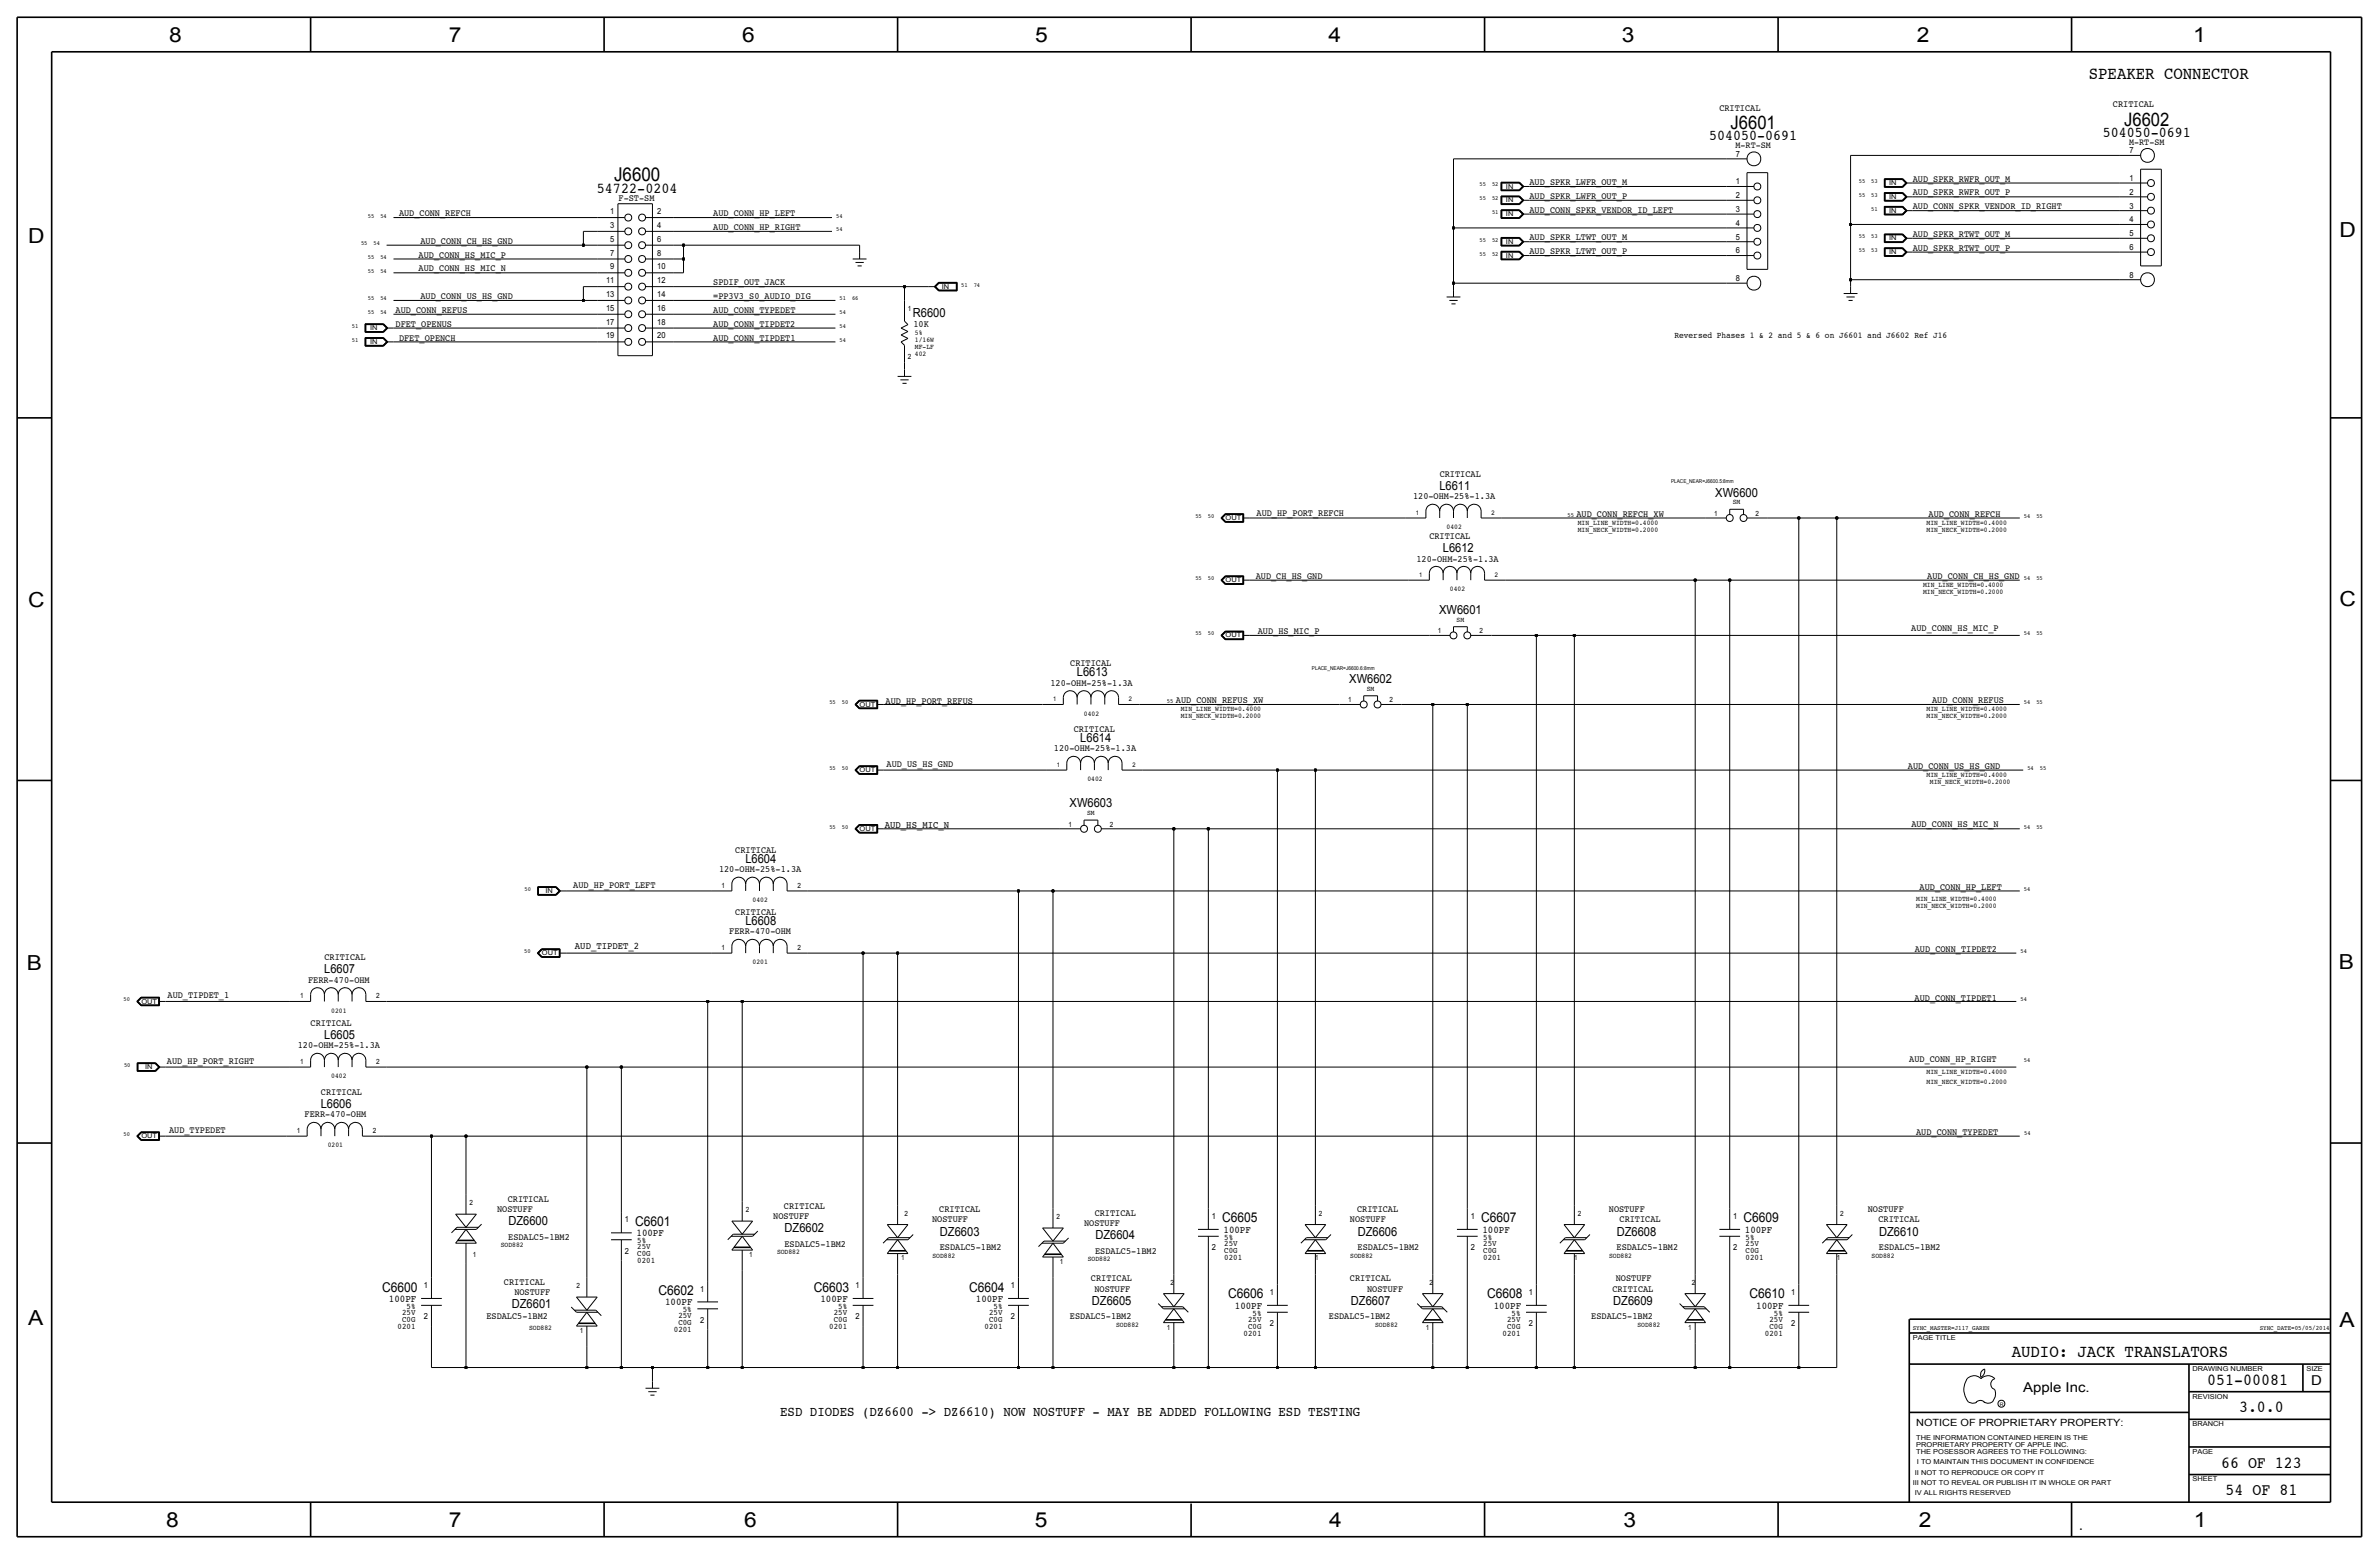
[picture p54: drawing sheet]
<svg xmlns="http://www.w3.org/2000/svg" width="875mm" height="572mm" viewBox="0 0 875 572" stroke-linecap="round" stroke-linejoin="round" font-family="sans-serif">
<defs><g id="words">
<g font-size="7.6">
<text x="62.2" y="15.5">8</text>
<text x="165" y="15.5">7</text>
<text x="273" y="15.5">6</text>
<text x="380.7" y="15.5">5</text>
<text x="488.6" y="15.5">4</text>
<text x="596.6" y="15.5">3</text>
<text x="705.1" y="15.5">2</text>
<text x="806.7" y="15.5">1</text>
<text x="10.4" y="89.4">D</text>
<text x="860.5" y="87.1">D</text>
<text x="10.4" y="223.3">C</text>
<text x="860.5" y="222.8">C</text>
<text x="9.8" y="356.6">B</text>
<text x="860.2" y="356.4">B</text>
<text x="10.4" y="487.4">A</text>
<text x="860.5" y="488.2">A</text>
<text x="61.2" y="561.6">8</text>
<text x="165" y="561.6">7</text>
<text x="273.8" y="561.6">6</text>
<text x="380.7" y="561.6">5</text>
<text x="488.9" y="561.6">4</text>
<text x="597.1" y="561.6">3</text>
<text x="705.8" y="561.6">2</text>
<text x="806.9" y="561.6">1</text>
</g>
<text font-size="7" x="225.9" y="66.5">J6600</text>
<g font-size="6.8">
<text x="636.5" y="47.5">J6601</text>
<text x="781.3" y="46.2">J6602</text>
</g>
<g font-size="6.5">
<text x="768.3" y="29.2">SPEAKER CONNECTOR</text>
<text x="739.9" y="499.1">AUDIO: JACK TRANSLATORS</text>
</g>
<g font-size="6.2">
<text x="811.9" y="509.3">051-00081</text>
<text x="823.6" y="519.4">3.0.0</text>
<text x="817" y="539.8">66 OF 123</text>
<text x="818.6" y="549.9">54 OF 81</text>
</g>
<text font-size="5.6" x="219.5" y="70.9">54722-0204</text>
<g font-size="5.5">
<text x="628.7" y="51.6">504050-0691</text>
<text x="773.5" y="50.3">504050-0691</text>
</g>
<text font-size="5.1" x="287" y="520.7">ESD DIODES (DZ6600 -&gt; DZ6610) NOW NOSTUFF - MAY BE ADDED FOLLOWING ESD TESTING</text>
<g font-size="5">
<text x="449.5" y="449.6">C6605</text>
<text x="544.8" y="449.6">C6607</text>
<text x="641.3" y="449.6">C6609</text>
<text x="233.6" y="450.9">C6601</text>
<text x="140.6" y="475">C6600</text>
<text x="242.2" y="476.2">C6602</text>
<text x="299.3" y="475">C6603</text>
<text x="356.5" y="475">C6604</text>
<text x="451.7" y="477.5">C6606</text>
<text x="547" y="477.5">C6608</text>
<text x="643.5" y="477.5">C6610</text>
<text x="850.1" y="509.3">D</text>
<text x="744.2" y="511.8">Apple Inc.</text>
</g>
<g font-size="4.6">
<text x="335.7" y="116.6">R6600</text>
<text x="529.4" y="180.1">L6611</text>
<text x="630.9" y="182.6">XW6600</text>
<text x="530.7" y="202.9">L6612</text>
<text x="529.3" y="225.8">XW6601</text>
<text x="396.1" y="248.7">L6613</text>
<text x="496.3" y="251.2">XW6602</text>
<text x="397.4" y="272.8">L6614</text>
<text x="393.4" y="296.9">XW6603</text>
<text x="274.2" y="317.2">L6604</text>
<text x="274.2" y="340.1">L6608</text>
<text x="119.2" y="357.9">L6607</text>
<text x="119.2" y="382">L6605</text>
<text x="118" y="407.4">L6606</text>
<text x="187" y="450.6">DZ6600</text>
<text x="288.6" y="453.1">DZ6602</text>
<text x="345.7" y="454.4">DZ6603</text>
<text x="402.9" y="455.7">DZ6604</text>
<text x="499.4" y="454.4">DZ6606</text>
<text x="594.7" y="454.4">DZ6608</text>
<text x="691.2" y="454.4">DZ6610</text>
<text x="401.6" y="479.8">DZ6605</text>
<text x="496.9" y="479.8">DZ6607</text>
<text x="593.4" y="479.8">DZ6609</text>
<text x="188.3" y="481.1">DZ6601</text>
</g>
<g font-size="3.8">
<text x="234.1" y="454.7">100PF</text>
<text x="450" y="453.4">100PF</text>
<text x="545.3" y="453.4">100PF</text>
<text x="641.8" y="453.4">100PF</text>
<text x="143.1" y="478.8">100PF</text>
<text x="301.8" y="478.8">100PF</text>
<text x="359" y="478.8">100PF</text>
<text x="244.7" y="480.1">100PF</text>
<text x="454.2" y="481.3">100PF</text>
<text x="549.5" y="481.3">100PF</text>
<text x="646" y="481.3">100PF</text>
</g>
<g font-size="3.7">
<text x="325.5" y="304.3">AUD_HS_MIC_N</text>
<text x="211.5" y="349.1">AUD_TIPDET_2</text>
<text x="704.8" y="524.5">NOTICE OF PROPRIETARY PROPERTY:</text>
</g>
<g font-size="3.5">
<text x="632.4" y="40.6">CRITICAL</text>
<text x="777.2" y="39.4">CRITICAL</text>
<text x="783.2" y="53.3">M-RT-SM</text>
<text x="638.4" y="54.6">M-RT-SM</text>
<text x="562.6" y="68.1">AUD_SPKR_LWFR_OUT_M</text>
<text x="703.5" y="66.8">AUD_SPKR_RWFR_OUT_M</text>
<text x="703.5" y="71.9">AUD_SPKR_RWFR_OUT_P</text>
<text x="227.5" y="73.9">F-ST-SM</text>
<text x="562.6" y="73.2">AUD_SPKR_LWFR_OUT_P</text>
<text x="703.5" y="77">AUD_CONN_SPKR_VENDOR_ID_RIGHT</text>
<text x="146.8" y="79.5">AUD_CONN_REFCH</text>
<text x="262.3" y="79.5">AUD_CONN_HP_LEFT</text>
<text x="562.6" y="78.2">AUD_CONN_SPKR_VENDOR_ID_LEFT</text>
<text x="154.6" y="89.7">AUD_CONN_CH_HS_GND</text>
<text x="262.3" y="84.6">AUD_CONN_HP_RIGHT</text>
<text x="562.6" y="88.4">AUD_SPKR_LTWT_OUT_M</text>
<text x="703.5" y="87.1">AUD_SPKR_RTWT_OUT_M</text>
<text x="154" y="94.8">AUD_CONN_HS_MIC_P</text>
<text x="562.6" y="93.5">AUD_SPKR_LTWT_OUT_P</text>
<text x="703.5" y="92.2">AUD_SPKR_RTWT_OUT_P</text>
<text x="154" y="99.8">AUD_CONN_HS_MIC_N</text>
<text x="262.3" y="104.9">SPDIF_OUT_JACK</text>
<text x="154.6" y="110">AUD_CONN_US_HS_GND</text>
<text x="262.3" y="110">=PP3V3_S0_AUDIO_DIG</text>
<text x="145.5" y="115.1">AUD_CONN_REFUS</text>
<text x="262.3" y="115.1">AUD_CONN_TYPEDET</text>
<text x="145.5" y="120.1">DFET_OPENUS</text>
<text x="146.8" y="125.2">DFET_OPENCH</text>
<text x="262.3" y="120.1">AUD_CONN_TIPDET2</text>
<text x="262.3" y="125.2">AUD_CONN_TIPDET1</text>
<text x="336" y="120.4">10K</text>
<text x="529.5" y="175.3">CRITICAL</text>
<text x="519.7" y="183.6">120-OHM-25%-1.3A</text>
<text x="462.2" y="189.7">AUD_HP_PORT_REFCH</text>
<text x="579.8" y="190">AUD_CONN_REFCH_XW</text>
<text x="709.4" y="190">AUD_CONN_REFCH</text>
<text x="525.7" y="198.1">CRITICAL</text>
<text x="521" y="206.5">120-OHM-25%-1.3A</text>
<text x="461.9" y="213">AUD_CH_HS_GND</text>
<text x="708.9" y="212.9">AUD_CONN_CH_HS_GND</text>
<text x="462.6" y="233.2">AUD_HS_MIC_P</text>
<text x="703" y="231.9">AUD_CONN_HS_MIC_P</text>
<text x="393.7" y="245.1">CRITICAL</text>
<text x="386.4" y="252.2">120-OHM-25%-1.3A</text>
<text x="325.7" y="258.8">AUD_HP_PORT_REFUS</text>
<text x="432.5" y="258.6">AUD_CONN_REFUS_XW</text>
<text x="710.6" y="258.6">AUD_CONN_REFUS</text>
<text x="394.9" y="269.2">CRITICAL</text>
<text x="387.7" y="276.4">120-OHM-25%-1.3A</text>
<text x="326.1" y="282.1">AUD_US_HS_GND</text>
<text x="701.7" y="282.7">AUD_CONN_US_HS_GND</text>
<text x="703" y="304.3">AUD_CONN_HS_MIC_N</text>
<text x="270.5" y="313.7">CRITICAL</text>
<text x="264.5" y="320.8">120-OHM-25%-1.3A</text>
<text x="210.9" y="326.4">AUD_HP_PORT_LEFT</text>
<text x="706.1" y="327.2">AUD_CONN_HP_LEFT</text>
<text x="270.5" y="336.5">CRITICAL</text>
<text x="268.3" y="343.7">FERR-470-OHM</text>
<text x="119.3" y="353.1">CRITICAL</text>
<text x="704.3" y="350">AUD_CONN_TIPDET2</text>
<text x="113.3" y="361.4">FERR-470-OHM</text>
<text x="61.6" y="366.9">AUD_TIPDET_1</text>
<text x="704.2" y="368.2">AUD_CONN_TIPDET1</text>
<text x="114.3" y="377.2">CRITICAL</text>
<text x="109.5" y="385.6">120-OHM-25%-1.3A</text>
<text x="61.4" y="391.4">AUD_HP_PORT_RIGHT</text>
<text x="702.3" y="390.7">AUD_CONN_HP_RIGHT</text>
<text x="118.1" y="402.6">CRITICAL</text>
<text x="112" y="411">FERR-470-OHM</text>
<text x="62.2" y="416.8">AUD_TYPEDET</text>
<text x="704.8" y="417.3">AUD_CONN_TYPEDET</text>
<text x="186.8" y="442">CRITICAL</text>
<text x="182.8" y="445.8">NOSTUFF</text>
<text x="284.4" y="448.3">NOSTUFF</text>
<text x="288.4" y="444.5">CRITICAL</text>
<text x="342.8" y="449.6">NOSTUFF</text>
<text x="345.5" y="445.8">CRITICAL</text>
<text x="402.6" y="447">CRITICAL</text>
<text x="496.5" y="449.6">NOSTUFF</text>
<text x="499.2" y="445.8">CRITICAL</text>
<text x="591.8" y="445.8">NOSTUFF</text>
<text x="595.7" y="449.6">CRITICAL</text>
<text x="687" y="445.8">NOSTUFF</text>
<text x="690.9" y="449.6">CRITICAL</text>
<text x="186.9" y="455.9">ESDALC5-1BM2</text>
<text x="398.7" y="450.8">NOSTUFF</text>
<text x="288.5" y="458.5">ESDALC5-1BM2</text>
<text x="345.7" y="459.7">ESDALC5-1BM2</text>
<text x="402.8" y="461">ESDALC5-1BM2</text>
<text x="499.3" y="459.7">ESDALC5-1BM2</text>
<text x="594.6" y="459.7">ESDALC5-1BM2</text>
<text x="691.1" y="459.7">ESDALC5-1BM2</text>
<text x="185.4" y="472.4">CRITICAL</text>
<text x="401.3" y="471.2">CRITICAL</text>
<text x="496.5" y="471.2">CRITICAL</text>
<text x="594.3" y="471.2">NOSTUFF</text>
<text x="189.2" y="476.2">NOSTUFF</text>
<text x="402.5" y="475">NOSTUFF</text>
<text x="502.9" y="475">NOSTUFF</text>
<text x="593" y="475">CRITICAL</text>
<text x="178.9" y="485.1">ESDALC5-1BM2</text>
<text x="393.5" y="485.1">ESDALC5-1BM2</text>
<text x="488.8" y="485.1">ESDALC5-1BM2</text>
<text x="585.3" y="485.1">ESDALC5-1BM2</text>
<text x="764.5" y="562.6">.</text>
</g>
<text font-size="3.2" x="615.9" y="124.5">Reversed Phases 1 &amp; 2 and 5 &amp; 6 on J6601 and J6602 Ref J16</text>
<g font-size="3.1">
<text x="638.5" y="57.7">7</text>
<text x="783.3" y="56.4">7</text>
<text x="638.5" y="67.8">1</text>
<text x="783.3" y="71.6">2</text>
<text x="783.3" y="66.5">1</text>
<text x="638.5" y="78">3</text>
<text x="638.5" y="72.9">2</text>
<text x="783.3" y="76.7">3</text>
<text x="224.5" y="83.8">3</text>
<text x="224.5" y="78.7">1</text>
<text x="241.8" y="83.8">4</text>
<text x="241.8" y="78.7">2</text>
<text x="638.5" y="83.1">4</text>
<text x="783.3" y="81.8">4</text>
<text x="224.5" y="88.9">5</text>
<text x="241.8" y="88.9">6</text>
<text x="638.5" y="88.1">5</text>
<text x="783.3" y="86.9">5</text>
<text x="224.5" y="94">7</text>
<text x="241.8" y="94">8</text>
<text x="638.5" y="93.2">6</text>
<text x="783.3" y="91.9">6</text>
<text x="224.5" y="99.1">9</text>
<text x="241.8" y="99.1">10</text>
<text x="223" y="104.1">11</text>
<text x="241.8" y="104.1">12</text>
<text x="638.5" y="103.4">8</text>
<text x="783.3" y="102.1">8</text>
<text x="223" y="109.2">13</text>
<text x="241.8" y="109.2">14</text>
<text x="223" y="119.4">17</text>
<text x="223" y="114.3">15</text>
<text x="241.8" y="119.4">18</text>
<text x="241.8" y="114.3">16</text>
<text x="223" y="124.5">19</text>
<text x="241.8" y="124.5">20</text>
<text x="229.8" y="449.6">1</text>
<text x="445.7" y="448.3">1</text>
<text x="541" y="448.3">1</text>
<text x="637.5" y="448.3">1</text>
<text x="450.3" y="455.9">5%</text>
<text x="545.5" y="455.9">5%</text>
<text x="642.1" y="455.9">5%</text>
<text x="229.8" y="461">2</text>
<text x="234.4" y="457.2">5%</text>
<text x="234.4" y="459.5">25V</text>
<text x="445.7" y="459.7">2</text>
<text x="450.3" y="460.8">C0G</text>
<text x="450.3" y="458.2">25V</text>
<text x="541" y="459.7">2</text>
<text x="545.5" y="460.8">C0G</text>
<text x="545.5" y="458.2">25V</text>
<text x="637.5" y="459.7">2</text>
<text x="642.1" y="458.2">25V</text>
<text x="642.1" y="460.8">C0G</text>
<text x="234.4" y="464.6">0201</text>
<text x="234.4" y="462">C0G</text>
<text x="450.3" y="463.3">0201</text>
<text x="545.5" y="463.3">0201</text>
<text x="642.1" y="463.3">0201</text>
<text x="155.9" y="473.7">1</text>
<text x="314.7" y="473.7">1</text>
<text x="371.8" y="473.7">1</text>
<text x="257.5" y="475">1</text>
<text x="467.1" y="476.2">1</text>
<text x="562.3" y="476.2">1</text>
<text x="658.8" y="476.2">1</text>
<text x="147.9" y="483.6">25V</text>
<text x="149.6" y="481.3">5%</text>
<text x="155.9" y="485.1">2</text>
<text x="249.5" y="484.9">25V</text>
<text x="251.2" y="482.6">5%</text>
<text x="306.7" y="483.6">25V</text>
<text x="308.3" y="481.3">5%</text>
<text x="314.7" y="485.1">2</text>
<text x="363.8" y="483.6">25V</text>
<text x="365.5" y="481.3">5%</text>
<text x="371.8" y="485.1">2</text>
<text x="460.7" y="483.9">5%</text>
<text x="556" y="483.9">5%</text>
<text x="652.5" y="483.9">5%</text>
<text x="146.3" y="488.7">0201</text>
<text x="147.9" y="486.2">C0G</text>
<text x="247.9" y="490">0201</text>
<text x="249.5" y="487.4">C0G</text>
<text x="257.5" y="486.4">2</text>
<text x="305" y="488.7">0201</text>
<text x="306.7" y="486.2">C0G</text>
<text x="362.2" y="488.7">0201</text>
<text x="363.8" y="486.2">C0G</text>
<text x="457.4" y="491.2">0201</text>
<text x="459.1" y="488.7">C0G</text>
<text x="459.1" y="486.2">25V</text>
<text x="467.1" y="487.7">2</text>
<text x="552.7" y="491.2">0201</text>
<text x="554.3" y="488.7">C0G</text>
<text x="554.3" y="486.2">25V</text>
<text x="562.3" y="487.7">2</text>
<text x="649.2" y="491.2">0201</text>
<text x="650.8" y="486.2">25V</text>
<text x="650.8" y="488.7">C0G</text>
<text x="658.8" y="487.7">2</text>
</g>
<g font-size="2.6">
<text x="334" y="114.3">1</text>
<text x="336.5" y="125.7">1/16W</text>
<text x="336.5" y="123.2">5%</text>
<text x="336.5" y="128.3">MF-LF</text>
<text x="336.5" y="130.8">402</text>
<text x="334" y="132.1">2</text>
<text x="637.4" y="185.4">SM</text>
<text x="630.5" y="189.7">1</text>
<text x="645.7" y="189.7">2</text>
<text x="532.1" y="194.6">0402</text>
<text x="580.3" y="193">MIN_LINE_WIDTH=0.4000</text>
<text x="580.3" y="195.6">MIN_NECK_WIDTH=0.2000</text>
<text x="708.6" y="195.6">MIN_NECK_WIDTH=0.2000</text>
<text x="708.6" y="193">MIN_LINE_WIDTH=0.4000</text>
<text x="707.3" y="215.9">MIN_LINE_WIDTH=0.4000</text>
<text x="533.3" y="217.4">0402</text>
<text x="707.3" y="218.4">MIN_NECK_WIDTH=0.2000</text>
<text x="528.9" y="232.9">1</text>
<text x="535.8" y="228.6">SM</text>
<text x="544.1" y="232.9">2</text>
<text x="502.7" y="254">SM</text>
<text x="398.7" y="263.1">0402</text>
<text x="434.3" y="261.6">MIN_LINE_WIDTH=0.4000</text>
<text x="495.9" y="258.3">1</text>
<text x="511.1" y="258.3">2</text>
<text x="708.6" y="261.6">MIN_LINE_WIDTH=0.4000</text>
<text x="434.3" y="264.2">MIN_NECK_WIDTH=0.2000</text>
<text x="708.6" y="264.2">MIN_NECK_WIDTH=0.2000</text>
<text x="400" y="287.3">0402</text>
<text x="708.6" y="285.8">MIN_LINE_WIDTH=0.4000</text>
<text x="709.9" y="288.3">MIN_NECK_WIDTH=0.2000</text>
<text x="399.9" y="299.7">SM</text>
<text x="393" y="304">1</text>
<text x="408.2" y="304">2</text>
<text x="265.3" y="326.4">1</text>
<text x="293.3" y="326.4">2</text>
<text x="276.8" y="331.7">0402</text>
<text x="704.8" y="334">MIN_NECK_WIDTH=0.2000</text>
<text x="704.8" y="331.5">MIN_LINE_WIDTH=0.4000</text>
<text x="265.3" y="349.3">1</text>
<text x="293.3" y="349.3">2</text>
<text x="276.8" y="354.6">0201</text>
<text x="110.4" y="367">1</text>
<text x="138.4" y="367">2</text>
<text x="121.8" y="372.4">0201</text>
<text x="110.4" y="391.2">1</text>
<text x="138.4" y="391.2">2</text>
<text x="708.6" y="395">MIN_LINE_WIDTH=0.4000</text>
<text x="121.8" y="396.5">0402</text>
<text x="708.6" y="398.8">MIN_NECK_WIDTH=0.2000</text>
<text x="109.1" y="416.6">1</text>
<text x="137.1" y="416.6">2</text>
<text x="120.6" y="421.9">0201</text>
<text x="172.7" y="443.2">2</text>
<text x="274.3" y="445.8">2</text>
<text x="332.7" y="447">2</text>
<text x="388.6" y="448.3">2</text>
<text x="485.1" y="447">2</text>
<text x="580.3" y="447">2</text>
<text x="676.9" y="447">2</text>
<text x="184.2" y="458.7">SOD882</text>
<text x="285.8" y="461.3">SOD882</text>
<text x="173.9" y="462.3">1</text>
<text x="275.5" y="462.3">1</text>
<text x="331.4" y="463.5">1</text>
<text x="342.9" y="462.5">SOD882</text>
<text x="389.8" y="464.8">1</text>
<text x="400.1" y="463.8">SOD882</text>
<text x="483.8" y="463.5">1</text>
<text x="496.6" y="462.5">SOD882</text>
<text x="579" y="463.5">1</text>
<text x="591.9" y="462.5">SOD882</text>
<text x="675.6" y="463.5">1</text>
<text x="688.4" y="462.5">SOD882</text>
<text x="212" y="473.7">2</text>
<text x="430.5" y="472.4">2</text>
<text x="525.7" y="472.4">2</text>
<text x="622.2" y="472.4">2</text>
<text x="194.6" y="489.2">SOD882</text>
<text x="213.3" y="490.2">1</text>
<text x="410.5" y="487.9">SOD882</text>
<text x="429.2" y="488.9">1</text>
<text x="505.8" y="487.9">SOD882</text>
<text x="524.4" y="488.9">1</text>
<text x="602.3" y="487.9">SOD882</text>
<text x="620.9" y="488.9">1</text>
</g>
<g font-size="2.5">
<text x="553.9" y="69.3">IN</text>
<text x="694.9" y="68.1">IN</text>
<text x="553.9" y="74.4">IN</text>
<text x="694.9" y="73.2">IN</text>
<text x="553.9" y="79.5">IN</text>
<text x="694.9" y="78.2">IN</text>
<text x="553.9" y="89.7">IN</text>
<text x="694.9" y="88.4">IN</text>
<text x="553.9" y="94.7">IN</text>
<text x="694.9" y="93.5">IN</text>
<text x="346.4" y="106.2">IN</text>
<text x="136.1" y="121.4">IN</text>
<text x="136.1" y="126.5">IN</text>
<text x="450.8" y="191.3">OUT</text>
<text x="450.8" y="214.1">OUT</text>
<text x="450.8" y="234.4">OUT</text>
<text x="316.2" y="259.8">OUT</text>
<text x="316.2" y="284">OUT</text>
<text x="316.2" y="305.6">OUT</text>
<text x="200.7" y="328.4">IN</text>
<text x="199.3" y="351.3">OUT</text>
<text x="52" y="369.1">OUT</text>
<text x="53.3" y="393.2">IN</text>
<text x="52" y="418.6">OUT</text>
<text x="703.5" y="492.8">PAGE TITLE</text>
<text x="806.4" y="504.2">DRAWING NUMBER</text>
<text x="848.3" y="504.2">SIZE</text>
<text x="806.4" y="514.4">REVISION</text>
<text x="806.4" y="524.5">BRANCH</text>
<text x="704.8" y="532.1">PROPRIETARY PROPERTY OF APPLE INC.</text>
<text x="704.8" y="529.6">THE INFORMATION CONTAINED HEREIN IS THE</text>
<text x="704.8" y="534.7">THE POSESSOR AGREES TO THE FOLLOWING:</text>
<text x="705.1" y="538.5">I TO MAINTAIN THIS DOCUMENT IN CONFIDENCE</text>
<text x="806.4" y="534.7">PAGE</text>
<text x="704.3" y="542.3">II NOT TO REPRODUCE OR COPY IT</text>
<text x="806.4" y="544.8">SHEET</text>
<text x="703.5" y="546.1">III NOT TO REVEAL OR PUBLISH IT IN WHOLE OR PART</text>
<text x="704.3" y="549.9">IV ALL RIGHTS RESERVED</text>
</g>
<g font-size="2.4">
<text x="703.5" y="488.9">SYNC_MASTER=J117_GAREN</text>
<text x="831.2" y="488.9">SYNC_DATE=05/05/2014</text>
</g>
<g font-size="2.3">
<text x="544.2" y="68.6">55</text>
<text x="548.8" y="68.6">52</text>
<text x="683.7" y="67.3">55</text>
<text x="688.2" y="67.3">53</text>
<text x="544.2" y="73.7">55</text>
<text x="548.8" y="73.7">52</text>
<text x="683.7" y="72.4">55</text>
<text x="688.2" y="77.5">51</text>
<text x="688.2" y="72.4">53</text>
<text x="135.3" y="80">55</text>
<text x="139.9" y="80">54</text>
<text x="307.5" y="80">54</text>
<text x="548.8" y="78.7">51</text>
<text x="307.5" y="85.1">54</text>
<text x="544.2" y="88.9">55</text>
<text x="548.8" y="88.9">52</text>
<text x="683.7" y="87.6">55</text>
<text x="688.2" y="87.6">53</text>
<text x="132.8" y="90.2">55</text>
<text x="135.3" y="95.2">55</text>
<text x="137.4" y="90.2">54</text>
<text x="139.9" y="95.2">54</text>
<text x="544.2" y="94">55</text>
<text x="548.8" y="94">52</text>
<text x="683.7" y="92.7">55</text>
<text x="688.2" y="92.7">53</text>
<text x="135.3" y="100.3">55</text>
<text x="139.9" y="100.3">54</text>
<text x="353.6" y="105.4">51</text>
<text x="358.1" y="105.4">74</text>
<text x="135.3" y="110.5">55</text>
<text x="139.9" y="110.5">54</text>
<text x="308.8" y="110.5">51</text>
<text x="313.4" y="110.5">66</text>
<text x="135.3" y="115.6">55</text>
<text x="139.9" y="115.6">54</text>
<text x="308.8" y="115.6">54</text>
<text x="129.4" y="120.7">51</text>
<text x="129.4" y="125.7">51</text>
<text x="308.8" y="125.7">54</text>
<text x="308.8" y="120.6">54</text>
<text x="439.7" y="190.5">55</text>
<text x="444.2" y="190.5">50</text>
<text x="520.8" y="189.2">1</text>
<text x="548.6" y="189.2">2</text>
<text x="576.5" y="190">55</text>
<text x="744.4" y="190.5">54</text>
<text x="749" y="190.5">55</text>
<text x="439.7" y="213.4">55</text>
<text x="444.2" y="213.4">50</text>
<text x="522" y="212.1">1</text>
<text x="549.9" y="212.1">2</text>
<text x="744.4" y="213.4">54</text>
<text x="749" y="213.4">55</text>
<text x="439.7" y="233.7">55</text>
<text x="444.2" y="233.7">50</text>
<text x="744.4" y="233.7">54</text>
<text x="749" y="233.7">55</text>
<text x="387.4" y="257.8">1</text>
<text x="415.2" y="257.8">2</text>
<text x="305.1" y="259.1">55</text>
<text x="309.6" y="259.1">50</text>
<text x="429.2" y="258.6">55</text>
<text x="744.4" y="259.1">54</text>
<text x="749" y="259.1">55</text>
<text x="388.7" y="281.9">1</text>
<text x="416.5" y="281.9">2</text>
<text x="305.1" y="283.2">55</text>
<text x="309.6" y="283.2">50</text>
<text x="745.7" y="283.2">54</text>
<text x="750.3" y="283.2">55</text>
<text x="305.1" y="304.8">55</text>
<text x="309.6" y="304.8">50</text>
<text x="744.4" y="304.8">54</text>
<text x="749" y="304.8">55</text>
<text x="192.9" y="327.7">50</text>
<text x="744.4" y="327.7">54</text>
<text x="192.8" y="350.5">50</text>
<text x="743.2" y="350.5">54</text>
<text x="45.5" y="368.3">50</text>
<text x="743.2" y="368.3">54</text>
<text x="45.6" y="392.4">50</text>
<text x="744.4" y="390.7">54</text>
<text x="45.5" y="417.8">50</text>
<text x="744.5" y="417.3">54</text>
</g>
<g font-size="2">
<text x="614.6" y="177.8">PLACE_NEAR=J6600.5:8mm</text>
<text x="482.5" y="246.4">PLACE_NEAR=J6600.6:8mm</text>
</g>
<text font-size="1.8" x="735.5" y="516.9">R</text>
</g></defs>
<g fill="none" stroke="#000" stroke-width=".37">
<path d="M534.6 58.4h100.3zM534.6 58.4v25.4zM634.9 58.4h7.7zM680.7 57.2v25.4zM680.7 57.2h99zM779.7 57.2h7.6zM227.3 74.9v55.9zM227.3 74.9h12.7zM240 74.9v55.9zM552.1 72.1v3.1zM552.1 75.2h6.8zM552.1 67v3.2z"/>
<path d="M552.1 70.2h6.8zM552.1 77.2v3.1zM552.1 72.1h6.8zM552.1 67h6.8zM552.1 77.2h6.8zM552.2 72.2v2.9zM552.2 75.1h6.7zM552.2 67.1v3zM552.2 70.1h6.7zM552.2 77.3v2.9zM552.2 72.2h6.7zM552.2 67.1h6.7z"/>
<path d="M552.2 77.3h6.7zM552.3 72.3v2.7zM552.3 75h6.5zM552.3 67.2v2.8zM552.3 70h6.5zM552.3 77.4v2.7zM552.3 72.3h6.5zM552.3 67.2h6.5zM552.3 77.4h6.5zM552.4 72.4h6.3zM552.4 72.4v2.5zM552.4 74.9h6.3z"/>
<path d="M552.4 67.3h6.3zM552.4 67.3v2.6zM552.4 69.9h6.3zM552.4 77.5h6.3zM552.4 77.5v2.5zM558.7 74.9l1.3-1.2zM558.7 69.9l1.3-1.3zM558.7 72.4l1.3 1.3zM558.7 67.3l1.3 1.3zM558.7 77.5l1.3 1.2zM558.8 72.3l1.4 1.4zM558.8 67.2l1.4 1.4z"/>
<path d="M558.8 77.4l1.4 1.3zM558.8 70l1.4-1.4zM558.9 72.2l1.4 1.5zM558.9 67.1l1.4 1.5zM558.9 77.3l1.4 1.4zM558.9 75.1l1.4-1.4zM558.9 70.1l1.4-1.5zM558.9 72.1l1.6 1.6zM558.9 67l1.6 1.6zM558.9 77.2l1.6 1.5zM560 73.7h2.6zM560 68.6h2.6z"/>
<path d="M560 78.7h2.6zM560.2 73.7l-1.4 1.3zM560.2 78.7l-1.4 1.4zM560.5 73.7l-1.6 1.5zM560.5 68.6l-1.6 1.6zM562.6 78.7h72.3zM562.6 73.7h72.3zM562.6 68.6h72.3zM634.9 73.7h10.2zM634.9 68.6h10.2zM634.9 78.7h10.2zM642.6 63.5h7.6z"/>
<path d="M642.6 63.5v35.6zM650.2 63.5v35.6zM693.1 75.9h6.8zM693.1 65.7h6.8zM693.1 70.8h6.8zM693.1 75.9v3.1zM693.1 79h6.8zM693.1 65.7v3.2zM693.1 68.9h6.8zM693.1 70.8v3.2zM693.1 74h6.8zM693.2 76v2.9z"/>
<path d="M693.2 78.9h6.6zM693.2 65.8v3zM693.2 68.8h6.6zM693.2 70.9v3zM693.2 73.9h6.6zM693.2 76h6.6zM693.2 65.8h6.6zM693.2 70.9h6.6zM693.3 76.1v2.7zM693.3 78.8h6.5zM693.3 65.9v2.8zM693.3 68.7h6.5z"/>
<path d="M693.3 71v2.8zM693.3 73.8h6.5zM693.3 76.1h6.5zM693.3 65.9h6.5zM693.3 71h6.5zM693.4 76.2h6.3zM693.4 66h6.3zM693.4 71.1h6.3zM693.4 76.2v2.5zM693.4 78.7h6.3zM693.4 66v2.6zM693.4 68.6h6.3z"/>
<path d="M693.4 71.1v2.6zM693.4 73.7h6.3zM699.7 76.2l1.3 1.3zM699.7 66l1.3 1.3zM699.7 71.1l1.3 1.3zM699.7 78.7l1.3-1.2zM699.7 68.6l1.3-1.3zM699.7 73.7l1.3-1.3zM699.8 78.8l1.3-1.3zM699.8 68.7l1.3-1.4zM699.8 76.1l1.3 1.4zM699.8 65.9l1.3 1.4z"/>
<path d="M699.8 71l1.3 1.4zM699.8 78.9l1.5-1.4zM699.8 68.8l1.5-1.5zM699.8 73.9l1.5-1.5zM699.8 76l1.5 1.5zM699.8 65.8l1.5 1.5zM699.8 70.9l1.5 1.5zM699.9 79l1.5-1.5zM699.9 74l1.5-1.6zM699.9 75.9l1.5 1.6zM699.9 65.7l1.5 1.6zM699.9 70.8l1.5 1.6z"/>
<path d="M701 77.5h2.5zM701 67.3h2.5zM701 72.4h2.5zM701.1 72.4l-1.3 1.4zM701.4 67.3l-1.5 1.6zM703.5 77.5h76.2zM703.5 67.3h76.2zM703.5 72.4h76.2zM779.7 72.4h10.2zM779.7 67.3h10.2zM779.7 77.5h10.2zM787.3 62.2v35.6z"/>
<path d="M787.3 62.2h7.7zM795 62.2v35.6zM142.2 90.2h72.4zM144.7 80h75zM144.7 95.3h75zM214.6 85.1v5.1zM214.6 85.1h5.1zM214.6 90.2h5.1zM219.7 95.3h10.1zM219.7 85.1h10.1zM219.7 90.2h10.1zM219.7 80h10.1z"/>
<path d="M237.4 85.1h10.2zM237.4 80h10.2zM237.4 90.2h10.2zM237.4 95.3h10.2zM247.6 85.1h58.4zM247.6 80h58.4zM247.6 90.2h3.8zM247.6 95.3h3.8zM251.4 90.2h64.8zM251.4 90.2v5.1zM251.4 95.3v5zM313.6 95.3h5.1z"/>
<path d="M314.7 96.5h3zM315.4 97.8h1.5zM316.2 90.2v2.5zM316.2 92.7v2.6zM534.6 83.8h100.3zM534.6 83.8v20.3zM552.1 92.4v3.2zM552.1 95.6h6.8zM552.1 87.3v3.2zM552.1 90.5h6.8zM552.1 80.3h6.8zM552.1 92.4h6.8z"/>
<path d="M552.1 87.3h6.8zM552.2 92.5v3zM552.2 95.5h6.7zM552.2 87.4v3zM552.2 90.4h6.7zM552.2 80.2h6.7zM552.2 92.5h6.7zM552.2 87.4h6.7zM552.3 92.6v2.8zM552.3 95.4h6.5zM552.3 87.5v2.8zM552.3 90.3h6.5z"/>
<path d="M552.3 80.1h6.5zM552.3 92.6h6.5zM552.3 87.5h6.5zM552.4 92.7h6.3zM552.4 92.7v2.6zM552.4 95.3h6.3zM552.4 87.6h6.3zM552.4 87.6v2.6zM552.4 90.2h6.3zM552.4 80h6.3zM558.7 95.3l1.3-1.3zM558.7 90.2l1.3-1.3z"/>
<path d="M558.7 80l1.3-1.3zM558.7 92.7l1.3 1.3zM558.7 87.6l1.3 1.3zM558.8 92.6l1.4 1.4zM558.8 87.5l1.4 1.4zM558.8 90.3l1.4-1.4zM558.9 92.5l1.4 1.5zM558.9 87.4l1.4 1.5zM558.9 95.5l1.4-1.5zM558.9 90.4l1.4-1.5zM558.9 80.2l1.4-1.5zM558.9 92.4l1.6 1.6z"/>
<path d="M558.9 87.3l1.6 1.6zM558.9 95.6l1.6-1.6zM558.9 80.3l1.6-1.6zM560 94h2.6zM560 88.9h2.6zM560.2 94l-1.4 1.4zM560.5 88.9l-1.6 1.6zM562.6 94h72.3zM562.6 88.9h72.3zM634.9 83.8h10.2zM634.9 88.9h10.2zM634.9 94h10.2z"/>
<path d="M642.6 99.1h7.6zM680.7 82.5v20.4zM680.7 82.6h99zM693.1 91.1h6.8zM693.1 86.1h6.8zM693.1 91.1v3.2zM693.1 94.3h6.8zM693.1 86.1v3.1zM693.1 89.2h6.8zM693.2 91.2v3zM693.2 94.2h6.6zM693.2 86.2v2.9z"/>
<path d="M693.2 89.1h6.6zM693.2 91.2h6.6zM693.2 86.2h6.6zM693.3 91.3v2.8zM693.3 94.1h6.5zM693.3 86.3v2.7zM693.3 89h6.5zM693.3 91.3h6.5zM693.3 86.3h6.5zM693.4 91.4h6.3zM693.4 86.4h6.3zM693.4 91.4v2.6z"/>
<path d="M693.4 94h6.3zM693.4 86.4v2.5zM693.4 88.9h6.3zM699.7 91.4l1.3 1.3zM699.7 86.4l1.3 1.2zM699.7 94l1.3-1.3zM699.7 88.9l1.3-1.3zM699.8 94.1l1.3-1.4zM699.8 91.3l1.3 1.4zM699.8 86.3l1.3 1.3zM699.8 94.2l1.5-1.5zM699.8 89.1l1.5-1.5z"/>
<path d="M699.8 91.2l1.5 1.5zM699.8 86.2l1.5 1.4zM699.9 94.3l1.5-1.6zM699.9 89.2l1.5-1.6zM699.9 91.1l1.5 1.6zM699.9 86.1l1.5 1.5zM701 92.7h2.5zM701 87.6h2.5zM701.1 87.6l-1.3 1.4zM703.5 87.6h76.2zM703.5 92.7h76.2zM779.7 82.6h10.2z"/>
<path d="M779.7 87.6h10.2zM779.7 92.7h10.2zM787.3 97.8h7.7zM134.3 119.1h6.8zM134.3 119.1v3.1zM134.4 119.2h6.6zM134.4 119.2v2.9zM134.5 119.3v2.7zM134.5 119.3h6.5zM134.6 119.4h6.3zM134.6 119.4v2.5zM140.9 119.4l1.3 1.3z"/>
<path d="M141 119.3l1.3 1.4zM141 119.2l1.5 1.5zM141.1 119.1l1.5 1.6zM144.7 110.5h69.9zM144.7 115.6h75zM144.7 100.3h75zM214.6 105.4v5.1zM214.6 105.4h5.1zM214.6 110.5h5.1zM219.7 100.3h10.1zM219.7 115.6h10.1zM219.7 105.4h10.1z"/>
<path d="M219.7 110.5h10.1zM237.4 115.6h10.2zM237.4 100.3h10.2zM237.4 110.5h10.2zM237.4 105.4h10.2zM247.6 100.3h3.8zM247.6 105.4h85.1zM247.6 115.6h59.7zM247.6 110.5h59.7zM332.7 118.1l1.3 1.3zM332.7 105.4h8.9zM332.7 105.4v5.1z"/>
<path d="M332.7 110.5v7.6zM341.6 105.4h2.5zM343.7 105.4l1.5-1.6zM343.7 105.4l1.5 1.6zM343.8 105.4l1.5-1.5zM343.8 105.4l1.5 1.5zM344 105.4l1.3-1.4zM344 105.4l1.3 1.4zM344.1 105.4l1.3-1.3zM344.1 105.4l1.3 1.3zM345.2 107h6.8zM345.2 103.8h6.8z"/>
<path d="M345.3 103.9h6.6zM345.3 106.9h6.6zM345.3 104h6.5zM345.3 106.8h6.5zM345.4 104.1h6.3zM345.4 106.7h6.3zM351.7 104.1v2.6zM351.8 104v2.8zM351.9 103.9v3zM352 103.8v3.2zM532.1 109.2h5.1zM533.1 110.5h3z"/>
<path d="M533.9 111.8h1.5zM534.6 104.1h100.3zM534.6 104.1v2.6zM534.6 106.7v2.5zM634.9 104.1h7.7zM678.1 108h5.1zM679.1 109.2h3.1zM679.9 110.5h1.5zM680.7 102.9v2.5zM680.7 105.4v2.6zM680.7 102.9h99zM779.7 102.9h7.6z"/>
<path d="M134.3 124.2h6.8zM134.3 122.2h6.8zM134.3 124.2v3.1zM134.3 127.3h6.8zM134.4 124.3h6.6zM134.4 122.1h6.6zM134.4 124.3v2.9zM134.4 127.2h6.6zM134.5 122h6.5zM134.5 124.4v2.7zM134.5 127.1h6.5zM134.5 124.4h6.5z"/>
<path d="M134.6 121.9h6.3zM134.6 124.5h6.3zM134.6 124.5v2.5zM134.6 127h6.3zM140.9 121.9l1.3-1.3zM140.9 127l1.3-1.3zM140.9 124.5l1.3 1.2zM141 122l1.3-1.4zM141 127.1l1.3-1.4zM141 124.4l1.3 1.3zM141 122.1l1.5-1.4zM141 124.3l1.5 1.4z"/>
<path d="M141.1 124.2l1.5 1.5zM141.1 122.2l1.5-1.6zM141.1 127.3l1.5-1.6zM142.2 120.7h2.5zM142.2 125.7h2.5zM142.5 125.7l-1.5 1.5zM144.7 125.7h75zM144.7 120.7h75zM219.7 125.7h10.1zM219.7 120.7h10.1zM227.3 130.8h12.7zM237.4 120.7h10.2z"/>
<path d="M237.4 125.7h10.2zM247.6 125.7h59.7zM247.6 120.7h59.7zM330.1 138.4h5.1zM331.2 139.7h3zM331.4 125.7l1.3 1.3zM331.4 123.2l2.6 1.3zM331.4 120.7l2.6 1.2zM331.4 120.7l2.6-1.3zM331.4 125.7l2.6-1.2zM331.4 123.2l2.6-1.3zM332.7 133.3v2.6z"/>
<path d="M332.7 135.9v2.5zM332.7 127v6.4zM331.9 141h1.6zM449.1 190.5l1.5 1.6zM449.1 190.5l1.5-1.6zM449.2 190.5l1.5-1.5zM449.2 190.5l1.5 1.5zM449.4 190.5l1.3-1.4zM449.4 190.5l1.3 1.4zM449.5 190.5l1.3 1.3zM449.5 190.5l1.3-1.3zM450.6 188.9h6.9z"/>
<path d="M450.6 192.1h6.9zM450.7 189h6.7zM450.7 192h6.7zM450.7 189.1h6.6zM450.7 191.9h6.6zM450.8 189.2h6.3zM450.8 191.8h6.3zM457.1 189.2v2.6zM457.1 190.5h2.6zM457.3 189.1v2.8zM457.4 189v3zM457.5 188.9v3.2z"/>
<path d="M459.7 190.5h57.1zM516.8 190.5h7.7zM524.5 188v2.5zM524.5 188a2.54 2.54 0 0 1 2.5-2.6 2.54 2.54 0 0 1 2.5 2.6 2.54 2.54 0 0 1 2.6-2.6 2.54 2.54 0 0 1 2.5 2.6 2.54 2.54 0 0 1 2.6-2.6 2.54 2.54 0 0 1 2.5 2.6 2.54 2.54 0 0 1 2.5-2.6 2.54 2.54 0 0 1 2.6 2.6M529.5 188v2.5zM534.6 188v2.5zM539.7 188v2.5zM544.8 190.5h7.6zM544.8 188v2.5zM552.4 190.5h74.9zM627.3 190.5h7.6zM636.2 187.3h5.1z"/>
<path d="M636.2 187.3v1.9zM641.3 187.3v1.9zM642.6 190.5h7.6zM650.2 190.5h11.4zM661.6 190.5h14zM661.6 190.5v281.9zM675.6 190.5v252.7zM675.6 190.5h67.3zM449.1 213.4l1.5 1.5zM449.1 213.4l1.5-1.6zM449.2 213.4l1.5-1.5zM449.2 213.4l1.5 1.4z"/>
<path d="M449.4 213.4l1.3-1.4zM449.4 213.4l1.3 1.3zM449.5 213.4l1.3 1.2zM449.5 213.4l1.3-1.3zM450.6 211.8h6.9zM450.6 214.9h6.9zM450.7 211.9h6.7zM450.7 214.8h6.7zM450.7 212h6.6zM450.7 214.7h6.6zM450.8 212.1h6.3zM450.8 214.6h6.3z"/>
<path d="M457.1 212.1v2.5zM457.1 213.4h2.6zM457.3 212v2.7zM457.4 211.9v2.9zM457.5 211.8v3.1zM459.7 213.4h58.4zM518.1 213.4h7.6zM525.7 210.8v2.6zM525.7 210.8a2.54 2.54 0 0 1 2.6-2.5 2.54 2.54 0 0 1 2.5 2.5 2.54 2.54 0 0 1 2.5-2.5 2.54 2.54 0 0 1 2.6 2.5 2.54 2.54 0 0 1 2.5-2.5 2.54 2.54 0 0 1 2.6 2.5 2.54 2.54 0 0 1 2.5-2.5 2.54 2.54 0 0 1 2.5 2.5M530.8 210.8v2.6zM535.9 210.8v2.6zM541 210.8v2.6z"/>
<path d="M546 210.8v2.6zM546 213.4h7.7zM553.7 213.4h69.8zM623.5 213.4h12.7zM623.5 213.4v255.2zM636.2 213.4v231.1zM636.2 213.4h106.7zM449.1 233.7l1.5 1.6zM449.1 233.7l1.5-1.6zM449.2 233.7l1.5-1.5zM449.2 233.7l1.5 1.5zM449.4 233.7l1.3-1.4z"/>
<path d="M449.4 233.7l1.3 1.4zM449.5 233.7l1.3 1.3zM449.5 233.7l1.3-1.3zM450.6 232.1h6.9zM450.6 235.3h6.9zM450.7 232.2h6.7zM450.7 235.2h6.7zM450.7 232.3h6.6zM450.7 235.1h6.6zM450.8 232.4h6.3zM450.8 235h6.3zM457.1 232.4v2.5z"/>
<path d="M457.1 233.7h2.6zM457.3 232.3v2.8zM457.4 232.2v3zM457.5 232.1v3.2zM459.7 233.7h66zM525.7 233.7h7.6zM534.6 230.5h5.1zM534.6 230.5v1.9zM539.7 230.5v1.9zM541 233.7h7.6zM548.6 233.7h16.5zM565.1 233.7h14z"/>
<path d="M565.1 233.7v238.7zM579.1 233.7h163.8zM579.1 233.7v209.5zM314.5 259.1l1.5 1.6zM314.5 259.1l1.5-1.6zM314.6 259.1l1.5-1.5zM314.6 259.1l1.5 1.5zM314.8 259.1l1.3-1.4zM314.8 259.1l1.3 1.4zM314.9 259.1l1.3 1.3zM314.9 259.1l1.3-1.3zM316 257.5h6.8z"/>
<path d="M316.1 257.6h6.6zM316.1 257.7h6.5zM316.2 257.8h6.3zM322.5 257.8v2.5zM322.5 259.1h2.6zM322.6 257.7v2.8zM322.7 257.6v3zM322.8 257.5v3.2zM325.1 259.1h58.4zM383.5 259.1h7.6zM391.1 256.5v2.6zM391.1 256.5a2.54 2.54 0 0 1 2.5-2.5 2.54 2.54 0 0 1 2.6 2.5 2.54 2.54 0 0 1 2.5-2.5 2.54 2.54 0 0 1 2.6 2.5 2.54 2.54 0 0 1 2.5-2.5 2.54 2.54 0 0 1 2.5 2.5 2.54 2.54 0 0 1 2.6-2.5 2.54 2.54 0 0 1 2.5 2.5"/>
<path d="M396.2 256.5v2.6zM401.3 256.5v2.6zM406.3 256.5v2.6zM411.4 259.1h7.6zM411.4 256.5v2.6zM419 259.1h73.7zM492.7 259.1h7.6zM501.6 255.9v1.9zM501.6 255.9h5.1zM506.7 255.9v1.9zM507.9 259.1h7.7zM515.6 259.1h11.4z"/>
<path d="M527 259.1v209.5zM527 259.1h12.7zM539.7 259.1h203.2zM539.7 259.1v185.4zM316 260.7h6.8zM316.1 260.6h6.6zM316.1 260.5h6.5zM316.2 260.4h6.3zM314.5 283.2l1.5 1.6zM314.5 283.2l1.5-1.6zM314.6 283.2l1.5-1.5zM314.6 283.2l1.5 1.5z"/>
<path d="M314.8 283.2l1.3-1.4zM314.8 283.2l1.3 1.4zM314.9 283.2l1.3 1.3zM314.9 283.2l1.3-1.3zM316 281.6h6.8zM316 284.8h6.8zM316.1 284.7h6.6zM316.1 281.7h6.6zM316.1 281.8h6.5zM316.1 284.6h6.5zM316.2 281.9h6.3zM316.2 284.5h6.3z"/>
<path d="M322.5 281.9v2.6zM322.5 283.2h2.6zM322.6 281.8v2.8zM322.7 281.7v3zM322.8 281.6v3.2zM325.1 283.2h59.7zM384.8 283.2h7.6zM392.4 280.7v2.5zM392.4 280.7a2.54 2.54 0 0 1 2.5-2.6 2.54 2.54 0 0 1 2.6 2.6 2.54 2.54 0 0 1 2.5-2.6 2.54 2.54 0 0 1 2.5 2.6 2.54 2.54 0 0 1 2.6-2.6 2.54 2.54 0 0 1 2.5 2.6 2.54 2.54 0 0 1 2.6-2.6 2.54 2.54 0 0 1 2.5 2.6M397.5 280.7v2.5zM402.5 280.7v2.5zM407.6 280.7v2.5z"/>
<path d="M412.7 280.7v2.5zM412.7 283.2h7.6zM420.3 283.2h49.5zM469.8 283.2v189.2zM469.8 283.2h14zM483.8 283.2v160zM483.8 283.2h260.4zM314.5 304.8l1.5 1.6zM314.5 304.8l1.5-1.6zM314.6 304.8l1.5-1.5zM314.6 304.8l1.5 1.5zM314.8 304.8l1.3-1.4z"/>
<path d="M314.8 304.8l1.3 1.4zM314.9 304.8l1.3 1.3zM314.9 304.8l1.3-1.3zM316 303.2h6.8zM316 306.4h6.8zM316.1 306.3h6.6zM316.1 303.3h6.6zM316.1 303.4h6.5zM316.1 306.2h6.5zM316.2 303.5h6.3zM316.2 306.1h6.3zM322.5 303.5v2.6z"/>
<path d="M322.5 304.8h2.6zM322.6 303.4v2.8zM322.7 303.3v3zM322.8 303.2v3.2zM325.1 304.8h64.7zM389.8 304.8h7.7zM398.7 301.6v1.9zM398.7 301.6h5.1zM403.8 301.6v1.9zM405.1 304.8h7.6zM412.7 304.8h19zM431.7 304.8h12.7z"/>
<path d="M431.7 304.8v163.8zM444.4 304.8v139.7zM444.4 304.8h298.5zM197.8 326.1v3.1zM197.8 329.2h6.8zM197.8 326.1h6.8zM197.9 326.2v2.9zM197.9 329.1h6.6zM197.9 326.2h6.6zM198 326.3h6.5zM198 326.3v2.7zM198 329h6.5z"/>
<path d="M198.1 326.4h6.3zM198.1 326.4v2.5zM198.1 328.9h6.3zM204.4 328.9l1.3-1.2zM204.4 326.4l1.3 1.3zM204.5 329l1.3-1.3zM204.5 326.3l1.3 1.4zM204.5 326.2l1.5 1.5zM204.5 329.1l1.5-1.4zM204.6 326.1l1.5 1.6zM204.6 329.2l1.5-1.5zM205.7 327.7h2.5z"/>
<path d="M208.2 327.7h53.4zM261.6 327.7h7.6zM269.2 325.1a2.54 2.54 0 0 1 2.5-2.5 2.54 2.54 0 0 1 2.6 2.5 2.54 2.54 0 0 1 2.5-2.5 2.54 2.54 0 0 1 2.5 2.5 2.54 2.54 0 0 1 2.6-2.5 2.54 2.54 0 0 1 2.5 2.5 2.54 2.54 0 0 1 2.6-2.5 2.54 2.54 0 0 1 2.5 2.5M269.2 325.1v2.6zM274.3 325.1v2.6zM279.3 325.1v2.6zM284.4 325.1v2.6zM289.5 327.7h7.6zM289.5 325.1v2.6zM297.1 327.7h77.5zM374.6 327.7h12.7zM374.6 327.7v142.2z"/>
<path d="M387.3 327.7h355.6zM387.3 327.7v116.8zM197.6 350.5l1.6-1.6zM197.6 350.5l1.6 1.6zM197.8 350.5l1.4 1.5zM197.9 350.5l1.4-1.4zM197.9 350.5l1.4 1.4zM198.1 350.5l1.2-1.3zM198.1 350.5l1.2 1.3zM199.2 352.1h6.8zM199.2 348.9h6.8zM199.2 349l-1.4 1.5z"/>
<path d="M199.2 349h6.7zM199.2 352h6.7zM199.3 349.1h6.5zM199.3 351.9h6.5zM199.3 349.2h6.4zM199.3 351.8h6.4zM205.7 350.5h2.5zM205.7 349.2v2.6zM205.8 349.1v2.8zM205.9 349v3zM206 348.9v3.2zM208.2 350.5h53.4z"/>
<path d="M261.6 350.5h7.6zM269.2 348a2.54 2.54 0 0 1 2.5-2.5 2.54 2.54 0 0 1 2.6 2.5 2.54 2.54 0 0 1 2.5-2.5 2.54 2.54 0 0 1 2.5 2.5 2.54 2.54 0 0 1 2.6-2.5 2.54 2.54 0 0 1 2.5 2.5 2.54 2.54 0 0 1 2.6-2.5 2.54 2.54 0 0 1 2.5 2.5M269.2 348v2.5zM274.3 348v2.5zM279.3 348v2.5zM284.4 348v2.5zM289.5 350.5h7.6zM289.5 348v2.5zM297.1 350.5h20.3zM317.4 350.5v119.4zM317.4 350.5h12.7zM330.1 350.5v92.7z"/>
<path d="M330.1 350.5h411.5zM50.3 368.3l1.6-1.6zM50.3 368.3l1.6 1.6zM50.4 368.3l1.5 1.5zM50.6 368.3l1.4 1.4zM50.7 368.3l1.3 1.3zM50.7 368.3l1.3-1.3zM51.9 366.7h6.8zM51.9 369.9h6.8zM51.9 369.8h6.7zM51.9 366.8h6.7zM51.9 366.8l-1.5 1.5z"/>
<path d="M52 366.9l-1.4 1.4zM52 366.9h6.5zM52 369.7h6.5zM52 367h6.4zM52 369.6h6.4zM58.4 367v2.6zM58.4 368.3h2.5zM58.5 366.9v2.8zM58.6 366.8v3zM58.7 366.7v3.2zM60.9 368.3h45.7zM106.6 368.3h7.6z"/>
<path d="M114.2 365.8v2.5zM114.2 365.8a2.54 2.54 0 0 1 2.6-2.6 2.54 2.54 0 0 1 2.5 2.6 2.54 2.54 0 0 1 2.6-2.6 2.54 2.54 0 0 1 2.5 2.6 2.54 2.54 0 0 1 2.5-2.6 2.54 2.54 0 0 1 2.6 2.6 2.54 2.54 0 0 1 2.5-2.6 2.54 2.54 0 0 1 2.6 2.6M119.3 365.8v2.5zM124.4 365.8v2.5zM129.5 365.8v2.5zM134.6 365.8v2.5zM134.6 368.3h7.6zM142.2 368.3h118.1zM260.3 368.3h12.7zM260.3 368.3v102.9zM273 368.3v73.7zM273 368.3h468.6z"/>
<path d="M50.4 390.9h6.9zM50.4 390.9v3.1zM50.4 394h6.9zM50.5 391h6.7zM50.5 391v2.9zM50.5 393.9h6.7zM50.6 391.1v2.7zM50.6 393.8h6.5zM50.6 391.1h6.5zM50.7 391.2h6.4zM50.7 391.2v2.5zM50.7 393.7h6.4z"/>
<path d="M57.1 391.2l1.3 1.2zM57.1 393.7l1.3-1.3zM57.1 393.8l1.4-1.4zM57.2 391.1l1.3 1.3zM57.2 391l1.5 1.4zM57.3 390.9l1.5 1.5zM58.4 392.4h2.5zM58.7 392.4l-1.5 1.5zM58.8 392.4l-1.5 1.6zM60.9 392.4h45.7zM106.6 392.4h7.6zM114.2 389.9v2.5z"/>
<path d="M114.2 389.9a2.54 2.54 0 0 1 2.6-2.5 2.54 2.54 0 0 1 2.5 2.5 2.54 2.54 0 0 1 2.6-2.5 2.54 2.54 0 0 1 2.5 2.5 2.54 2.54 0 0 1 2.5-2.5 2.54 2.54 0 0 1 2.6 2.5 2.54 2.54 0 0 1 2.5-2.5 2.54 2.54 0 0 1 2.6 2.5M119.3 389.9v2.5zM124.4 389.9v2.5zM129.5 389.9v2.5zM134.6 389.9v2.5zM134.6 392.4h7.6zM142.2 392.4h73.6zM215.8 392.4v77.5zM215.8 392.4h12.7zM228.5 392.4v53.4zM228.5 392.4h513.1zM50.3 417.8l1.6-1.5z"/>
<path d="M50.3 417.8l1.6 1.6zM50.4 417.8l1.5 1.5zM50.6 417.8l1.4 1.4zM50.7 417.8l1.3 1.3zM50.7 417.8l1.3-1.2zM51.9 416.3h6.8zM51.9 419.4h6.8zM51.9 419.3h6.7zM51.9 416.4h6.7zM51.9 416.4l-1.5 1.4zM52 416.5l-1.4 1.3zM52 416.5h6.5z"/>
<path d="M52 419.2h6.5zM52 416.6h6.4zM52 419.1h6.4zM58.4 416.6v2.5zM58.4 417.8h2.5zM58.5 416.5v2.7zM58.6 416.4v2.9zM58.7 416.3v3.1zM60.9 417.8h44.5zM105.4 417.8h7.6zM113 415.3a2.54 2.54 0 0 1 2.5-2.5 2.54 2.54 0 0 1 2.6 2.5 2.54 2.54 0 0 1 2.5-2.5 2.54 2.54 0 0 1 2.5 2.5 2.54 2.54 0 0 1 2.6-2.5 2.54 2.54 0 0 1 2.5 2.5 2.54 2.54 0 0 1 2.6-2.5 2.54 2.54 0 0 1 2.5 2.5M113 415.3v2.5z"/>
<path d="M118.1 415.3v2.5zM123.1 415.3v2.5zM128.2 415.3v2.5zM133.3 415.3v2.5zM133.3 417.8h7.6zM140.9 417.8h17.8zM158.7 417.8v52.1zM158.7 417.8h12.7zM171.4 417.8h571.5zM171.4 417.8v21.6zM171.4 439.4v7.1zM167.3 452.1h7.9z"/>
<path d="M167.6 446.5l3.8 4.9zM167.6 446.5h7.6zM167.6 457.2h7.6zM168.1 451.4l-2 2zM168.1 451.4h7.9zM171.4 457.2v7.6zM171.4 452.1l-3.8 5.1zM171.4 452.1l3.8 5.1zM175.2 446.5l-3.8 4.9zM177.1 450.2l-1.9 1.9zM224.7 455.9h7.7zM224.7 453.4h7.7z"/>
<path d="M228.5 445.8v7.6zM228.5 455.9v7.7zM268.9 454.7h7.9zM269.2 449.1l3.8 4.8zM269.2 449.1h7.6zM269.2 459.7h7.6zM269.7 453.9l-2 2zM269.7 453.9h7.9zM273 454.7l3.8 5zM273 442v7.1zM273 459.7v7.7zM273 454.7l-3.8 5z"/>
<path d="M276.8 449.1l-3.8 4.8zM278.7 452.7l-1.9 2zM326.1 455.9h7.9zM326.3 450.3l3.8 4.9zM326.3 450.3h7.7zM326.8 455.2l-2 2zM326.8 455.2h7.9zM330.1 455.9l3.9 5.1zM330.1 443.2v7.1zM330.1 455.9l-3.8 5.1zM334 450.3l-3.9 4.9zM335.9 454l-1.9 1.9z"/>
<path d="M383.2 457.2h7.9zM383.5 451.6l3.8 4.8zM383.5 451.6h7.6zM384 456.4l-2 2.1zM384 456.4h7.9zM387.3 444.5v7.1zM387.3 457.2l3.8 5.1zM387.3 457.2l-3.8 5.1zM391.1 451.6l-3.8 4.8zM393 455.3l-1.9 1.9zM440.6 454.7h7.7zM440.6 452.1h7.7z"/>
<path d="M444.4 444.5v7.6zM444.4 454.7v7.6zM479.8 455.9h7.8zM480 450.3l3.8 4.9zM480 450.3h7.6zM480.5 455.2l-2 2zM480.5 455.2h7.9zM483.8 455.9l3.8 5.1zM483.8 455.9l-3.8 5.1zM483.8 443.2v7.1zM487.6 450.3l-3.8 4.9zM489.6 454l-2 1.9z"/>
<path d="M535.9 454.7h7.6zM535.9 452.1h7.6zM539.7 444.5v7.6zM539.7 454.7v7.6zM575 455.9h7.9zM575.3 450.3l3.8 4.9zM575.3 450.3h7.6zM575.8 455.2l-2.1 2zM575.8 455.2h7.8zM579.1 455.9l3.8 5.1zM579.1 455.9l-3.8 5.1zM579.1 443.2v7.1z"/>
<path d="M582.9 450.3l-3.8 4.9zM584.8 454l-1.9 1.9zM632.4 454.7h7.6zM632.4 452.1h7.6zM636.2 444.5v7.6zM636.2 454.7v7.6zM671.5 455.9h7.9zM671.8 450.3l3.8 4.9zM671.8 450.3h7.6zM672.3 455.2h7.9zM672.3 455.2l-2 2zM675.6 455.9l3.8 5.1z"/>
<path d="M675.6 455.9l-3.8 5.1zM675.6 443.2v7.1zM679.4 450.3l-3.8 4.9zM679.4 455.9l1.9-1.9zM154.9 477.5h7.6zM158.7 469.9v7.6zM171.4 464.8v38.1zM212 477h7.7zM212 477l3.8 4.8zM215.8 469.9v7.1zM219.7 477l-3.9 4.8zM228.5 463.6v39.3z"/>
<path d="M256.5 478.8h7.6zM260.3 471.2v7.6zM273 467.4v35.5zM313.6 477.5h7.7zM317.4 469.9v7.6zM326.3 461h7.7zM330.1 468.6v34.3zM330.1 461v7.6zM370.8 477.5h7.6zM374.6 469.9v7.6zM383.5 462.3h7.6zM387.3 469.9v33z"/>
<path d="M387.3 462.3v7.6zM426 479.4l1.9 1.9zM427.9 475.7h7.7zM427.9 475.7l3.8 4.9zM431.7 468.6v7.1zM435.6 475.7l-3.9 4.9zM444.4 462.3v40.6zM469.8 472.4v7.7zM480 461h7.6zM483.8 468.6v34.3zM483.8 461v7.6zM521.3 479.4l1.9 1.9z"/>
<path d="M523.2 475.7h7.6zM523.2 475.7l3.8 4.9zM527 468.6v7.1zM530.8 475.7l-3.8 4.9zM539.7 462.3v40.6zM565.1 472.4v7.7zM575.3 461h7.6zM579.1 468.6v34.3zM579.1 461v7.6zM617.8 479.4l1.9 1.9zM619.7 475.7h7.6zM619.7 475.7l3.8 4.9z"/>
<path d="M623.5 468.6v7.1zM627.3 475.7l-3.8 4.9zM636.2 462.3v40.6zM661.6 472.4v7.7zM671.8 461h7.6zM675.6 468.6v34.3zM675.6 461v7.6zM154.9 480.1h7.6zM158.7 487.7v15.2zM158.7 480.1v7.6zM210.1 480.7l1.9 1.9zM211.3 481.8h7.9z"/>
<path d="M212 487.7h7.7zM212 482.6h7.9zM215.8 482.6l3.9 5.1zM215.8 495.3v7.6zM215.8 487.7v7.6zM215.8 482.6l-3.8 5.1zM219.2 481.8l2 2.1zM256.5 481.3h7.6zM260.3 488.9v14zM260.3 481.3v7.6zM313.6 480.1h7.7zM317.4 487.7v15.2z"/>
<path d="M317.4 480.1v7.6zM370.8 480.1h7.6zM374.6 487.7v15.2zM374.6 480.1v7.6zM427.2 480.6h7.9zM427.9 486.4h7.7zM427.9 481.3h7.9zM431.7 494v8.9zM431.7 486.4v7.6zM431.7 481.3l3.9 5.1zM431.7 481.3l-3.8 5.1zM435.1 480.6l2 2z"/>
<path d="M466 480.1h7.7zM466 482.6h7.7zM469.8 490.2v12.7zM469.8 482.6v7.6zM522.4 480.6h7.9zM523.2 486.4h7.6zM523.2 481.3h7.9zM527 494v8.9zM527 486.4v7.6zM527 481.3l3.8 5.1zM527 481.3l-3.8 5.1zM530.3 480.6l2 2z"/>
<path d="M561.3 480.1h7.6zM561.3 482.6h7.6zM565.1 490.2v12.7zM565.1 482.6v7.6zM618.9 480.6h7.9zM619.7 486.4h7.6zM619.7 481.3h7.9zM623.5 481.3l3.8 5.1zM623.5 481.3l-3.8 5.1zM623.5 494v8.9zM623.5 486.4v7.6zM626.8 480.6l2.1 2z"/>
<path d="M657.8 480.1h7.6zM657.8 482.6h7.6zM661.6 490.2v12.7zM661.6 482.6v7.6zM158.7 502.9h12.7zM171.4 502.9h44.4zM215.8 502.9h12.7zM228.5 502.9h11.5zM237.4 510.5h5.1zM238.5 511.8h3zM239.2 513.1h1.5zM240 502.9h20.3z"/>
<path d="M240 502.9v5.1zM240 508v2.5zM260.3 502.9h12.7zM273 502.9h44.4zM317.4 502.9h12.7zM330.1 502.9h44.5zM374.6 502.9h12.7zM387.3 502.9h44.4zM431.7 502.9h12.7zM444.4 502.9h25.4zM469.8 502.9h14zM483.8 502.9h43.2z"/>
<path d="M527 502.9h12.7zM539.7 502.9h25.4zM565.1 502.9h14zM579.1 502.9h44.4zM623.5 502.9h12.7zM636.2 502.9h25.4zM661.6 502.9h14zM724.1 515.6l.5 .2a2.67 2.67 0 0 0 2.5-.2M726.8 515.7a2.09 2.09 0 0 1 3.1 0M728.6 506.5a2.69 2.69 0 0 0 1.3-3 2.26 2.26 0 0 0-1.3 3M729.7 515.6l.4 .2a2.67 2.67 0 0 0 2.6-.2M733.7 511.1a4.5 4.5 0 0 1-1 4.6"/>
<path d="M733.8 511a2.08 2.08 0 0 1-1.6-2 2.08 2.08 0 0 1 1.6-2 3.4 3.4 0 0 0-5.1 0 3.6 3.6 0 0 0-3.9-.8 3.6 3.6 0 0 0-2.3 3.3 7.1 7.1 0 0 0 1.6 6.2"/>
<circle cx="645.1" cy="58.4" r="2.56"/>
<circle cx="789.9" cy="57.2" r="2.56"/>
<circle cx="646.4" cy="78.8" r="1.28"/>
<circle cx="646.4" cy="68.6" r="1.28"/>
<circle cx="646.4" cy="73.7" r="1.28"/>
<circle cx="791.2" cy="72.4" r="1.28"/>
<circle cx="791.2" cy="77.5" r="1.28"/>
<circle cx="791.2" cy="67.3" r="1.28"/>
<circle cx="231.1" cy="90.2" r="1.28"/>
<circle cx="231.1" cy="80" r="1.28"/>
<circle cx="231.1" cy="85.1" r="1.28"/>
<circle cx="231.1" cy="95.3" r="1.28"/>
<circle cx="236.2" cy="80" r="1.28"/>
<circle cx="236.2" cy="90.2" r="1.28"/>
<circle cx="236.2" cy="95.3" r="1.28"/>
<circle cx="236.2" cy="85.1" r="1.28"/>
<circle cx="646.4" cy="83.8" r="1.28"/>
<circle cx="646.4" cy="88.9" r="1.28"/>
<circle cx="646.4" cy="94" r="1.28"/>
<circle cx="791.2" cy="87.6" r="1.28"/>
<circle cx="791.2" cy="92.7" r="1.28"/>
<circle cx="791.2" cy="82.6" r="1.28"/>
<circle cx="231.1" cy="115.6" r="1.28"/>
<circle cx="231.1" cy="110.5" r="1.28"/>
<circle cx="231.1" cy="100.3" r="1.28"/>
<circle cx="231.1" cy="105.4" r="1.28"/>
<circle cx="236.2" cy="115.6" r="1.28"/>
<circle cx="236.2" cy="110.5" r="1.28"/>
<circle cx="236.2" cy="100.3" r="1.28"/>
<circle cx="236.2" cy="105.4" r="1.28"/>
<circle cx="645.1" cy="104.2" r="2.56"/>
<circle cx="789.9" cy="102.9" r="2.56"/>
<circle cx="231.1" cy="125.7" r="1.28"/>
<circle cx="231.1" cy="120.7" r="1.28"/>
<circle cx="236.2" cy="125.7" r="1.28"/>
<circle cx="236.2" cy="120.7" r="1.28"/>
<circle cx="636.2" cy="190.5" r="1.28"/>
<circle cx="641.3" cy="190.5" r="1.28"/>
<circle cx="534.6" cy="233.7" r="1.28"/>
<circle cx="539.7" cy="233.7" r="1.28"/>
<circle cx="501.6" cy="259.1" r="1.28"/>
<circle cx="506.7" cy="259.1" r="1.28"/>
<circle cx="398.7" cy="304.8" r="1.28"/>
<circle cx="403.8" cy="304.8" r="1.28"/>
<circle cx="736.1" cy="516.2" r="1.28"/>
</g>
<g fill="none" stroke="#000" stroke-width=".6" stroke-linecap="butt">
<path d="M6.3 6.4v558.7zM6.3 6.4h862.3zM19 19.1h838.2zM19 19.1v533.4zM114.2 6.4v12.7zM222.2 6.4v12.7zM330.1 6.4v12.7zM438.1 6.4v12.7zM546 6.4v12.7zM654 6.4v12.7zM761.9 6.4v12.7zM857.2 19.1v533.4z"/>
<path d="M868.6 6.4v558.7zM6.3 153.7h12.7zM857.2 153.7h11.4zM6.3 287h12.7zM857.2 287h11.4zM6.3 420.4h12.7zM857.2 420.4h11.4zM168.4 456.2h6zM270 458.7h6zM327.1 460h6.1zM480.8 460h6.1zM576 460h6.1z"/>
<path d="M672.5 460h6.1zM384.3 461.3h6zM212.8 486.7h6.1zM428.7 485.4h6.1zM524 485.4h6zM620.5 485.4h6.1zM702.3 490.2h154.9zM702.3 485.1v5.1zM702.3 490.2v62.3zM702.4 485.1h154.8zM702.3 501.6h154.9zM702.3 519.4h102.8z"/>
<path d="M805.1 501.6v50.8zM805.1 511.8h52.1zM847 501.6v10.2zM805.1 522h52.1zM805.1 532.1h52.1zM19 552.5h838.2zM114.2 552.4v12.7zM222.2 552.5v12.7zM330.1 552.5v12.7zM438.1 553v12.1zM546 552.5v12.7zM654 552.5v12.7z"/>
<path d="M761.9 552.5v12.7zM805.1 542.3h52.1zM6.3 565.1h862.3z"/>
</g>
<g fill="#000" stroke="#000" stroke-width=".37">
<circle cx="214.6" cy="90.2" r=".51"/>
<circle cx="251.4" cy="95.3" r=".51"/>
<circle cx="251.4" cy="90.2" r=".51"/>
<circle cx="534.6" cy="83.8" r=".51"/>
<circle cx="680.7" cy="82.6" r=".51"/>
<circle cx="214.6" cy="110.5" r=".51"/>
<circle cx="332.7" cy="105.4" r=".51"/>
<circle cx="534.6" cy="104.1" r=".51"/>
<circle cx="680.7" cy="102.9" r=".51"/>
<circle cx="661.6" cy="190.5" r=".51"/>
<circle cx="675.6" cy="190.5" r=".51"/>
<circle cx="623.5" cy="213.4" r=".51"/>
<circle cx="636.2" cy="213.4" r=".51"/>
<circle cx="565.1" cy="233.7" r=".51"/>
<circle cx="579.1" cy="233.7" r=".51"/>
<circle cx="527" cy="259.1" r=".51"/>
<circle cx="539.7" cy="259.1" r=".51"/>
<circle cx="469.8" cy="283.2" r=".51"/>
<circle cx="483.8" cy="283.2" r=".51"/>
<circle cx="431.7" cy="304.8" r=".51"/>
<circle cx="444.4" cy="304.8" r=".51"/>
<circle cx="374.6" cy="327.7" r=".51"/>
<circle cx="387.3" cy="327.7" r=".51"/>
<circle cx="317.4" cy="350.5" r=".51"/>
<circle cx="330.1" cy="350.5" r=".51"/>
<circle cx="260.3" cy="368.3" r=".51"/>
<circle cx="273" cy="368.3" r=".51"/>
<circle cx="215.8" cy="392.4" r=".51"/>
<circle cx="228.5" cy="392.4" r=".51"/>
<circle cx="158.7" cy="417.8" r=".51"/>
<circle cx="171.4" cy="417.8" r=".51"/>
<circle cx="171.4" cy="502.9" r=".51"/>
<circle cx="215.8" cy="502.9" r=".51"/>
<circle cx="228.5" cy="502.9" r=".51"/>
<circle cx="240" cy="502.9" r=".51"/>
<circle cx="260.3" cy="502.9" r=".51"/>
<circle cx="273" cy="502.9" r=".51"/>
<circle cx="317.4" cy="502.9" r=".51"/>
<circle cx="330.1" cy="502.9" r=".51"/>
<circle cx="374.6" cy="502.9" r=".51"/>
<circle cx="387.3" cy="502.9" r=".51"/>
<circle cx="431.7" cy="502.9" r=".51"/>
<circle cx="444.4" cy="502.9" r=".51"/>
<circle cx="469.8" cy="502.9" r=".51"/>
<circle cx="483.8" cy="502.9" r=".51"/>
<circle cx="527" cy="502.9" r=".51"/>
<circle cx="539.7" cy="502.9" r=".51"/>
<circle cx="565.1" cy="502.9" r=".51"/>
<circle cx="579.1" cy="502.9" r=".51"/>
<circle cx="623.5" cy="502.9" r=".51"/>
<circle cx="636.2" cy="502.9" r=".51"/>
<circle cx="661.6" cy="502.9" r=".51"/>
</g>
<use href="#words"/>
</svg>
